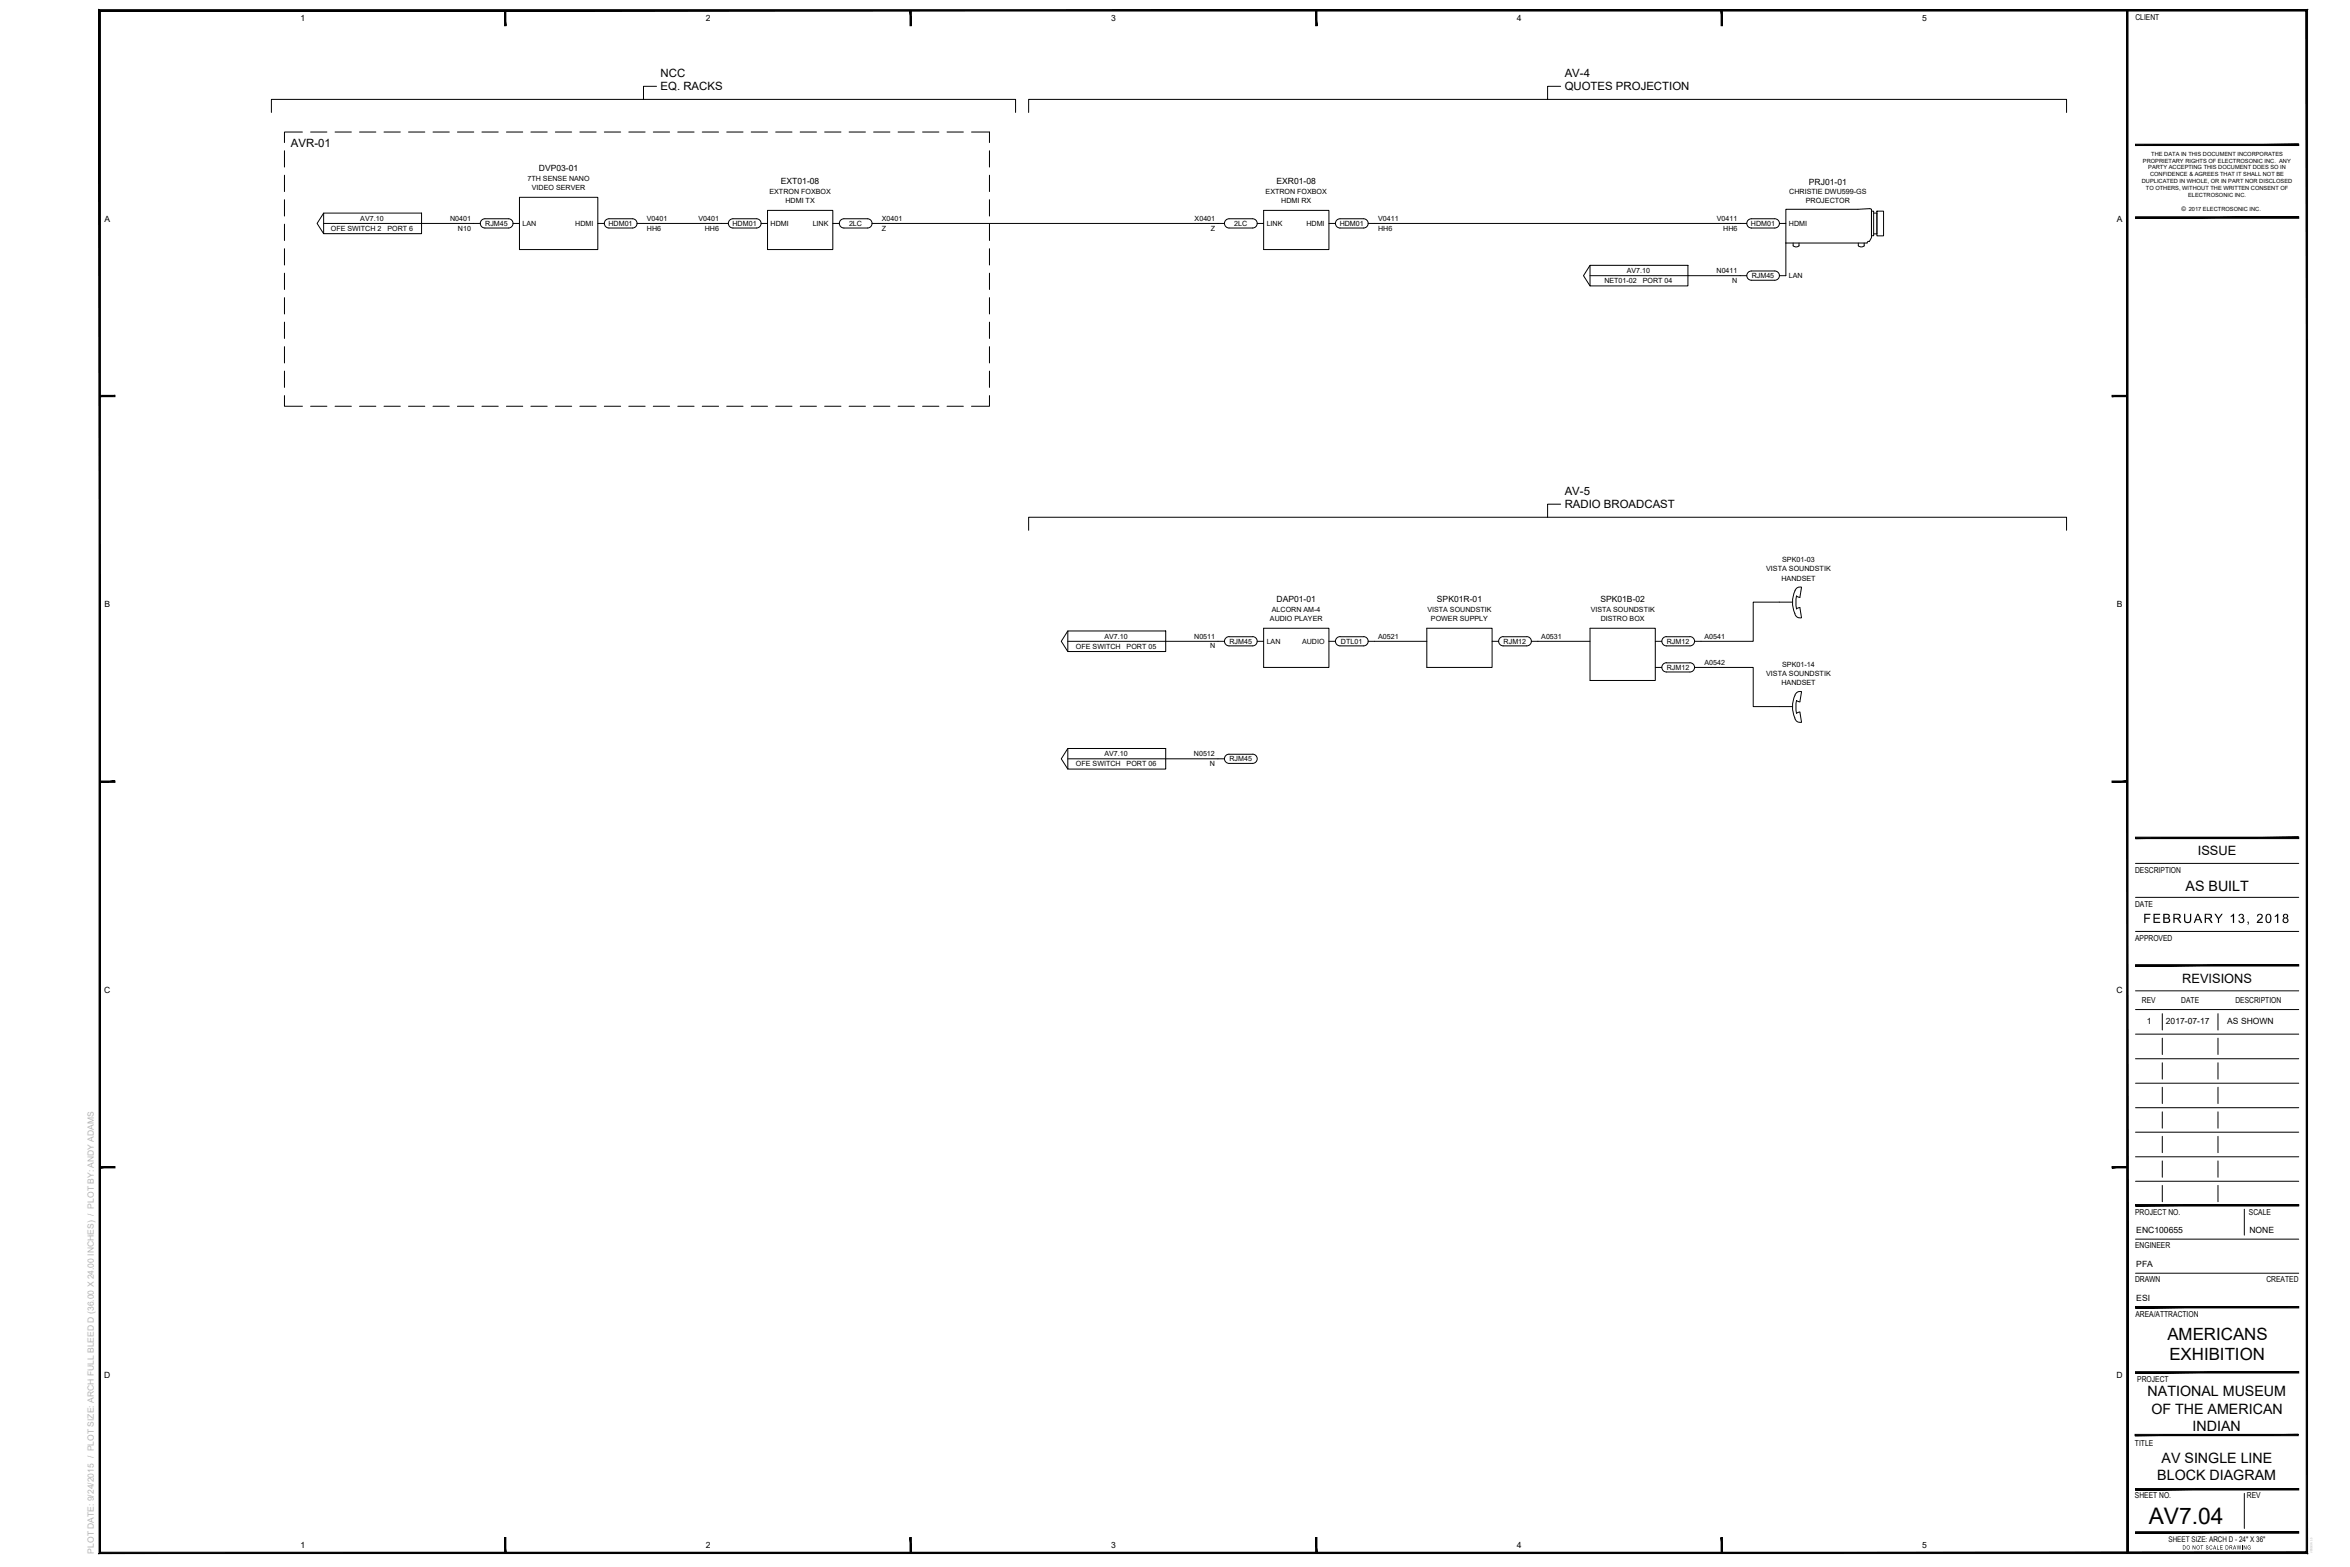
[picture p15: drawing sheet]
<svg xmlns="http://www.w3.org/2000/svg" width="914mm" height="610mm" viewBox="0 0 914 610" stroke-linecap="round" stroke-linejoin="round" font-family="sans-serif">
<defs><g id="words">
<text font-size="8.9" x="836.1" y="592.8">AV7.04</text>
<g font-size="6.6">
<text x="843.4" y="521.1">AMERICANS</text>
<text x="844.1" y="529.1">EXHIBITION</text>
</g>
<g font-size="5.5">
<text x="850.4" y="346.5">AS BUILT</text>
<text x="835.6" y="543.2">NATIONAL MUSEUM</text>
<text x="837.1" y="549.9">OF THE AMERICAN</text>
<text x="853.2" y="556.5">INDIAN</text>
<text x="841.1" y="569.1">AV SINGLE LINE</text>
<text x="839.4" y="575.7">BLOCK DIAGRAM</text>
</g>
<g font-size="5">
<text x="855.2" y="332.7">ISSUE</text>
<text x="833.9" y="359">FEBRUARY 13, 2018</text>
<text x="849.1" y="382.3">REVISIONS</text>
</g>
<g font-size="4.4">
<text x="257" y="35.2">EQ. RACKS</text>
<text x="257" y="30.1">NCC</text>
<text x="608.8" y="35.2">QUOTES PROJECTION</text>
<text x="608.8" y="30.1">AV-4</text>
<text x="113.2" y="57.1">AVR-01</text>
<text x="608.8" y="197.7">RADIO BROADCAST</text>
<text x="608.8" y="192.6">AV-5</text>
</g>
<g font-size="3.3">
<text x="116.9" y="8.2">1</text>
<text x="274.6" y="8.2">2</text>
<text x="432.3" y="8.2">3</text>
<text x="590.2" y="8.2">4</text>
<text x="747.9" y="8.2">5</text>
<text x="209.7" y="66.6">DVP03-01</text>
<text x="303.9" y="71.7">EXT01-08</text>
<text x="496.7" y="71.7">EXR01-08</text>
<text x="703.9" y="71.9">PRJ01-01</text>
<text x="40.7" y="86.2">A</text>
<text x="823.7" y="86.2">A</text>
<text x="40.6" y="236.2">B</text>
<text x="496.7" y="234.2">DAP01-01</text>
<text x="559.1" y="234.2">SPK01R-01</text>
<text x="622.7" y="234.2">SPK01B-02</text>
<text x="823.6" y="236.2">B</text>
<text x="40.5" y="386.2">C</text>
<text x="823.6" y="386.2">C</text>
<text x="835.3" y="398.2">1</text>
<text x="842.8" y="398.2">2017-07-17</text>
<text x="866.6" y="398.2">AS SHOWN</text>
<text x="831.2" y="479.6">ENC100655</text>
<text x="875.3" y="479.6">NONE</text>
<text x="831.2" y="492.8">PFA</text>
<text x="831.2" y="506">ESI</text>
<text x="40.5" y="536.3">D</text>
<text x="823.5" y="536.3">D</text>
<text x="116.9" y="602.3">1</text>
<text x="274.6" y="602.3">2</text>
<text x="432.3" y="602.3">3</text>
<text x="590.2" y="602.3">4</text>
<text x="747.9" y="602.3">5</text>
</g>
<text font-size="3.3" fill="#b3b3b3" x="36.5" y="604.4" transform="rotate(-90 36.5 604.4)">PLOT DATE: 9/24/2015 / PLOT SIZE: ARCH FULL BLEED D (36.00 X 24.00 INCHES) / PLOT BY: ANDY ADAMS</text>
<g font-size="3.2">
<text x="830.9" y="7.7">CLIENT</text>
<text x="830.8" y="339.4">DESCRIPTION</text>
<text x="830.8" y="352.7">DATE</text>
<text x="830.8" y="365.9">APPROVED</text>
<text x="833.4" y="390.2">REV</text>
<text x="848.7" y="390.2">DATE</text>
<text x="869.8" y="390.2">DESCRIPTION</text>
<text x="830.8" y="472.6">PROJECT NO.</text>
<text x="875.1" y="472.7">SCALE</text>
<text x="830.8" y="485.7">ENGINEER</text>
<text x="830.8" y="498.8">DRAWN</text>
<text x="881.9" y="498.8">CREATED</text>
<text x="830.9" y="512.2">AREA/ATTRACTION</text>
<text x="831.6" y="537.6">PROJECT</text>
<text x="830.7" y="562.5">TITLE</text>
<text x="830.7" y="582.9">SHEET NO.</text>
<text x="874.3" y="582.9">REV</text>
</g>
<text font-size="3" x="843.8" y="599.8">SHEET SIZE: ARCH D - 24&quot; X 36&quot;</text>
<g font-size="2.8">
<text x="205.3" y="70.3">7TH SENSE NANO</text>
<text x="207" y="73.9">VIDEO SERVER</text>
<text x="299.4" y="75.4">EXTRON FOXBOX</text>
<text x="492.4" y="75.4">EXTRON FOXBOX</text>
<text x="696.2" y="75.4">CHRISTIE DWU599-GS</text>
<text x="305.6" y="79">HDMI TX</text>
<text x="498.5" y="79">HDMI RX</text>
<text x="702.6" y="79">PROJECTOR</text>
<text x="128.7" y="89.9">OFE SWITCH 2</text>
<text x="140.2" y="85.9">AV7.10</text>
<text x="150.8" y="89.9">PORT 6</text>
<text x="175.1" y="86">N0401</text>
<text x="178.2" y="89.7">N10</text>
<text x="188.8" y="87.9">RJM45</text>
<text x="203.3" y="87.9">LAN</text>
<text x="223.8" y="87.9">HDMI</text>
<text x="236.8" y="87.9">HDM01</text>
<text x="251.7" y="85.9">V0401</text>
<text x="251.7" y="89.7">HH6</text>
<text x="271.8" y="86">V0401</text>
<text x="274.3" y="89.7">HH6</text>
<text x="285" y="87.9">HDM01</text>
<text x="299.8" y="87.9">HDMI</text>
<text x="316.2" y="87.9">LINK</text>
<text x="330.4" y="87.9">2LC</text>
<text x="343.1" y="85.9">X0401</text>
<text x="343.1" y="89.7">Z</text>
<text x="464.8" y="86">X0401</text>
<text x="471.2" y="89.7">Z</text>
<text x="480.2" y="87.9">2LC</text>
<text x="492.9" y="87.9">LINK</text>
<text x="508.3" y="87.9">HDMI</text>
<text x="521.3" y="87.9">HDM01</text>
<text x="536.2" y="85.9">V0411</text>
<text x="536.2" y="89.7">HH6</text>
<text x="668" y="86">V0411</text>
<text x="670.5" y="89.7">HH6</text>
<text x="681.3" y="87.9">HDM01</text>
<text x="696.1" y="87.9">HDMI</text>
<text x="633" y="106.2">AV7.10</text>
<text x="667.9" y="106.3">N0411</text>
<text x="624.3" y="110.2">NET01-02</text>
<text x="639.2" y="110.2">PORT 04</text>
<text x="674.1" y="110">N</text>
<text x="681.6" y="108.2">RJM45</text>
<text x="696.1" y="108.2">LAN</text>
<text x="693.4" y="218.7">SPK01-03</text>
<text x="687.2" y="222.3">VISTA SOUNDSTIK</text>
<text x="693.2" y="225.9">HANDSET</text>
<text x="494.9" y="238">ALCORN AM-4</text>
<text x="555.4" y="238">VISTA SOUNDSTIK</text>
<text x="618.9" y="238">VISTA SOUNDSTIK</text>
<text x="494.1" y="241.6">AUDIO PLAYER</text>
<text x="556.8" y="241.6">POWER SUPPLY</text>
<text x="622.8" y="241.6">DISTRO BOX</text>
<text x="429.8" y="248.5">AV7.10</text>
<text x="464.7" y="248.6">N0511</text>
<text x="478.4" y="250.5">RJM45</text>
<text x="492.9" y="250.5">LAN</text>
<text x="506.6" y="250.5">AUDIO</text>
<text x="521.8" y="250.5">DTL01</text>
<text x="536.2" y="248.5">A0521</text>
<text x="585.1" y="250.5">RJM12</text>
<text x="599.7" y="248.5">A0531</text>
<text x="648.6" y="250.5">RJM12</text>
<text x="663.2" y="248.5">A0541</text>
<text x="418.7" y="252.4">OFE SWITCH</text>
<text x="438.4" y="252.4">PORT 05</text>
<text x="470.9" y="252.2">N</text>
<text x="648.6" y="260.6">RJM12</text>
<text x="663.2" y="258.7">A0542</text>
<text x="687.2" y="262.9">VISTA SOUNDSTIK</text>
<text x="693.4" y="259.3">SPK01-14</text>
<text x="693.2" y="266.5">HANDSET</text>
<text x="418.7" y="298.2">OFE SWITCH</text>
<text x="429.8" y="294.2">AV7.10</text>
<text x="438.4" y="298.2">PORT 06</text>
<text x="464.6" y="294.3">N0512</text>
<text x="470.7" y="298">N</text>
<text x="478.4" y="296.2">RJM45</text>
</g>
<text font-size="2.4" x="848.9" y="82">© 2017 ELECTROSONIC INC.</text>
<g font-size="2.2">
<text x="833.8" y="63.2">PROPRIETARY RIGHTS OF ELECTROSONIC INC. ANY</text>
<text x="835.9" y="65.9">PARTY ACCEPTING THIS DOCUMENT DOES SO IN</text>
<text x="837.1" y="60.6">THE DATA IN THIS DOCUMENT INCORPORATES</text>
<text x="833.4" y="71.2">DUPLICATED IN WHOLE, OR IN PART NOR DISCLOSED</text>
<text x="836.6" y="68.6">CONFIDENCE &amp; AGREES THAT IT SHALL NOT BE</text>
<text x="835" y="73.9">TO OTHERS, WITHOUT THE WRITTEN CONSENT OF</text>
<text x="851.4" y="76.6">ELECTROSONIC INC.</text>
<text x="849.2" y="602.8">DO NOT SCALE DRAWING</text>
</g>
</g></defs>
<g fill="none" stroke="#000" stroke-width=".39">
<path d="M255.5 33.6h-5.1v5.1M607.3 33.6h-5.1v5.1M105.6 43.7v-5h289.6v5M110.7 58.6v6.4M117.7 51.4h-7v4.1M120.8 51.4h6.4M130.4 51.4h6.3M139.9 51.4h6.3M149.4 51.4h6.4M158.9 51.4h6.4M168.5 51.4h6.3M178 51.4h6.3"/>
<path d="M187.5 51.4h6.4M197 51.4h6.4M206.6 51.4h6.3M216.1 51.4h6.3M225.6 51.4h6.4M235.1 51.4h6.4M244.7 51.4h6.3M254.2 51.4h6.3M263.7 51.4h6.4M273.2 51.4h6.4M282.8 51.4h6.3M292.3 51.4h6.3"/>
<path d="M301.8 51.4h6.4M311.3 51.4h6.4M320.9 51.4h6.3M330.4 51.4h6.3M339.9 51.4h6.4M349.4 51.4h6.4M359 51.4h6.3M368.5 51.4h6.3M378 51.4h7v4.1M385 58.6v6.4M400.2 43.7v-5h403.9v5M110.7 68.2v6.3"/>
<path d="M110.7 77.7v6.3M202.1 76.8h30.5v20.3h-30.5zM385 68.2v6.3M385 77.7v6.3M110.7 87.2v6.4M110.7 96.7v6.4M125.9 82.9l-2.5 4 2.5 4M125.9 82.9h38.1v8h-38.1zM125.9 86.9h61M188.7 85.1h9.1M188.7 88.7h9.1M188.7 85.1a1.8 1.8 0 0 0-1.8 1.8 1.8 1.8 0 0 0 1.8 1.8"/>
<path d="M197.8 85.1a1.8 1.8 0 0 1 1.8 1.8 1.8 1.8 0 0 1-1.8 1.8M199.6 86.9h2.5M232.6 86.9h2.5M235.7 85.6l1.2-.5h9.2a1.8 1.8 0 0 1 1.8 1.8 1.8 1.8 0 0 1-1.8 1.8h-9.2a1.8 1.8 0 0 1-1.6-1.1 1.8 1.8 0 0 1 .4-2zM247.8 86.9h35.6M283.9 85.6l1.3-.5h9.2a1.8 1.8 0 0 1 1.7 1.8 1.8 1.8 0 0 1-1.8 1.8h-9.1a1.8 1.8 0 0 1-1.7-1.1 1.8 1.8 0 0 1 .4-2zM296.1 86.9h2.5M298.6 81.8h25.4v15.3h-25.4zM324 86.9h2.6M327.1 85.6l1.3-.5h9.1a1.8 1.8 0 0 1 1.8 1.8 1.8 1.8 0 0 1-1.8 1.8h-9.1a1.8 1.8 0 0 1-1.7-1.1 1.8 1.8 0 0 1 .4-2zM339.3 86.9h137.1M385 87.2v6.4"/>
<path d="M385 96.7v6.4M477 85.6l1.2-.5h9.2a1.8 1.8 0 0 1 1.8 1.8 1.8 1.8 0 0 1-1.8 1.8h-9.2a1.8 1.8 0 0 1-1.6-1.1 1.8 1.8 0 0 1 .4-2zM489.1 86.9h2.6M491.7 81.8h25.4v15.3h-25.4zM517.1 86.9h2.5M520.2 85.6l1.2-.5h9.2a1.8 1.8 0 0 1 1.8 1.8 1.8 1.8 0 0 1-1.9 1.8h-9.1a1.8 1.8 0 0 1-1.6-1.1 1.8 1.8 0 0 1 .4-2zM532.3 86.9h147.3M681.5 85.1h9.1a1.8 1.8 0 0 1 1.8 1.8 1.8 1.8 0 0 1-1.8 1.8h-9.1M681.5 85.1a1.8 1.8 0 0 0-1.8 1.8 1.8 1.8 0 0 0 1.8 1.8M692.3 86.9h2.6M694.9 81.4h28l4.7-.2 .6 .2v11l-.8 1.5h-.6l-.3 .6h-31.6zM694.9 94.5v12.7h-2.6"/>
<path d="M697.7 94.5v1.1l1.2 .5 1.1-.5v-1.1M723.1 94.5v1.1l1.1 .5 1.2-.5v-1.1M728.2 82.1h.9v9.6h-.9zM729.1 82.9h1.2v8.1h-1.2M730.3 82.1h2.6v9.7h-2.6zM110.7 106.3v6.3M110.7 115.8v6.3M385 106.3v6.3M385 115.8v6.3M618.7 103.2l-2.6 4 2.6 4M618.7 103.2h38.1v8h-38.1zM618.7 107.2h60.9"/>
<path d="M681.5 105.4h9.1a1.8 1.8 0 0 1 1.8 1.8 1.8 1.8 0 0 1-1.8 1.8h-9.1M681.5 105.4a1.8 1.8 0 0 0-1.8 1.8 1.8 1.8 0 0 0 1.8 1.8M110.7 125.3v6.4M110.7 134.8v6.4M385 125.3v6.4M385 134.8v6.4M110.7 153.9v4.1h7M110.7 144.4v6.3M120.8 158h6.4M130.4 158h6.3M139.9 158h6.3M149.4 158h6.4"/>
<path d="M158.9 158h6.4M168.5 158h6.3M178 158h6.3M187.5 158h6.4M197 158h6.4M206.6 158h6.3M216.1 158h6.3M225.6 158h6.4M235.1 158h6.4M244.7 158h6.3M254.2 158h6.3M263.7 158h6.4"/>
<path d="M273.2 158h6.4M282.8 158h6.3M292.3 158h6.3M301.8 158h6.4M311.3 158h6.4M320.9 158h6.3M330.4 158h6.3M339.9 158h6.4M349.4 158h6.4M359 158h6.3M368.5 158h6.3M385 153.9v4.1h-7"/>
<path d="M385 144.4v6.3M607.3 196.1h-5.1v5.1M400.2 206.3v-5.1h403.9v5.1M697.4 234.2h-15.2v15.3h-22.9M699 231.8l-.2 2.9 .2 2.2 1.3-.5 .7 3.9a2.01 2.01 0 0 1-2.6-1.6M699 231.9l1.3 .5 .7-3.9a2.28 2.28 0 0 0-2.9 2.1 10.7 10.7 0 0 0 .3 8.1M415.5 245.5l-2.6 4 2.6 4M415.5 245.5h38.1v8h-38.1zM415.5 249.5h60.9M477 248.2l1.2-.5h9.2a1.8 1.8 0 0 1 1.8 1.8 1.8 1.8 0 0 1-1.8 1.8h-9.2a1.8 1.8 0 0 1-1.6-1.1 1.8 1.8 0 0 1 .4-2zM489.1 249.5h2.6M491.7 244.4h25.4v15.2h-25.4z"/>
<path d="M517.1 249.5h2.5M520.2 248.2l1.2-.5h9.2a1.8 1.8 0 0 1 1.8 1.8 1.8 1.8 0 0 1-1.9 1.8h-9.1a1.8 1.8 0 0 1-1.6-1.1 1.8 1.8 0 0 1 .4-2zM532.3 249.5h22.9M555.2 244.4h25.4v15.2h-25.4zM580.6 249.5h2.5M583.7 248.2l1.2-.5h9.2a1.8 1.8 0 0 1 1.8 1.8 1.8 1.8 0 0 1-1.9 1.8h-9.1a1.8 1.8 0 0 1-1.6-1.1 1.8 1.8 0 0 1 .4-2zM595.8 249.5h22.9M618.7 244.4h25.4v20.3h-25.4zM644.1 249.5h2.5M644.1 259.6h2.5M647.2 248.2l1.2-.5h9.2a1.8 1.8 0 0 1 1.8 1.8 1.8 1.8 0 0 1-1.9 1.8h-9.1a1.8 1.8 0 0 1-1.6-1.1 1.8 1.8 0 0 1 .4-2zM648.4 257.9h9.1"/>
<path d="M648.4 257.8a1.8 1.8 0 0 0-1.8 1.8 1.8 1.8 0 0 0 1.8 1.8h9.1a1.8 1.8 0 0 0 1.9-1.8 1.8 1.8 0 0 0-1.8-1.8M659.3 259.6h22.9v15.3h15.2M701 269.1l-.6 3.9-1.4-.5-.2 2.9 .2 2.1 1.3-.5 .7 3.9a2.01 2.01 0 0 1-2.6-1.6M701 269.1a2.28 2.28 0 0 0-2.9 2.2 10.7 10.7 0 0 0 .3 8M415.5 291.2l-2.6 4 2.6 4M415.5 291.2h38.1v8h-38.1zM415.5 295.2h60.9M477 293.9l1.2-.5h9.2a1.8 1.8 0 0 1 1.8 1.8 1.8 1.8 0 0 1-1.8 1.8h-9.2a1.8 1.8 0 0 1-1.6-1.1 1.8 1.8 0 0 1 .4-2zM830.9 335.9h63.5M830.9 349.1h63.5M830.9 362.3h63.5M830.9 392.7h63.5"/>
<path d="M830.9 385.5h63.5M841.4 394.3v6.4M863 394.3v6.4M830.9 411.9h63.5M830.9 402.3h63.5M841.4 403.9v6.3M841.4 413.4v6.4M863 403.9v6.3M863 413.4v6.4M830.9 421.4h63.5M830.9 430.9h63.5M841.4 423v6.3"/>
<path d="M841.4 432.5v6.4M863 423v6.3M863 432.5v6.4M830.9 459.5h63.5M830.9 450h63.5M830.9 440.5h63.5M841.4 442.1v6.3M841.4 451.6v6.4M863 442.1v6.3M863 451.6v6.4M830.9 469.1h63.5M841.4 461.2v6.3"/>
<path d="M863 461.2v6.3M873.3 470.4v10.1M830.9 495.3h63.5M830.9 482.1h63.5M873.3 581v13.6"/>
</g>
<g fill="#000" stroke="#000" stroke-width=".39">
<path d="M196.3 4l.5 6v-6zM196.3 4l.5 6h-.5z"/>
<path d="M354.1 4l.5 6v-6zM354.1 4l.5 6h-.5z"/>
<path d="M511.9 4l.5 6v-6zM511.9 4l.5 6h-.5z"/>
<path d="M669.7 4l.5 6v-6zM669.7 4l.5 6h-.5z"/>
<path d="M830.9 56.1v.5l63.5-.5zM830.9 56.6l63.5-.5v.5z"/>
<path d="M830.9 84.3v.6l63.5-.6zM830.9 84.9l63.5-.6v.6z"/>
<path d="M38.8 153.8v.5l5.9-.5zM38.8 154.3l5.9-.5v.5z"/>
<path d="M821.8 154.3h6v-.5zM821.8 153.8h6l-6 .5z"/>
<path d="M38.8 303.8v.5l5.9-.5zM38.8 304.3l5.9-.5v.5z"/>
<path d="M821.8 304.3h6v-.5zM821.8 303.8h6l-6 .5z"/>
<path d="M830.9 325.7v.5l63.5-.5zM830.9 326.2l63.5-.5v.5z"/>
<path d="M830.9 375.3v.5l63.5-.5zM830.9 375.8l63.5-.5v.5z"/>
<path d="M38.8 453.8v.5l5.9-.5zM38.8 454.3l5.9-.5v.5z"/>
<path d="M821.8 454.3h6v-.5zM821.8 453.8h6l-6 .5z"/>
<path d="M830.9 468.6v.5l63.5-.5zM830.9 469.1l63.5-.5v.5z"/>
<path d="M830.9 508.3v.5l63.5-.5zM830.9 508.8l63.5-.5v.5z"/>
<path d="M830.9 533.6v.5l63.5-.5zM830.9 534.1l63.5-.5v.5z"/>
<path d="M830.8 558v.5l63.4-.5zM830.8 558.5l63.4-.5v.5z"/>
<path d="M830.9 579.1v.5l63.5-.5zM830.9 579.6l63.5-.5v.5z"/>
<path d="M830.9 595.9v.5l63.5-.5zM830.9 596.4l63.5-.5v.5z"/>
<path d="M39.1 603.9l-.5 .5 858.8-.5zM38.6 604.4l858.8-.5 .5 .5zM897.4 4.3v599.6l.5 .5zM897.4 4.3l.5-.5v600.6zM39.1 4.3h858.3l.5-.5zM38.6 3.8h859.3l-858.8 .5zM38.6 3.8l.5 600.1v-599.6zM38.6 3.8l.5 600.1-.5 .5z"/>
<path d="M196.3 598.1v6h.5zM196.3 598.1h.5v6z"/>
<path d="M354.1 598.1v6h.5zM354.1 598.1h.5v6z"/>
<path d="M511.9 598.1v6h.5zM511.9 598.1h.5v6z"/>
<path d="M669.7 598.1v6h.5zM669.7 598.1h.5v6z"/>
<path d="M827.5 4v600.1h.5zM827.5 4h.5v600.1z"/>
</g>
<g fill="#000">
<path d="M885.1 356.4l1.4-1v3.6h-.5v-2.8l-.8 .6zM873.1 601.2l.8 1.3 .2-1.3v1.6l-.9-1.3-.1 1.3zM874.7 601.4l.3-.2 .6 .1 .1 .4-.6-.3-.4 .4 .4 .8 .5-.1v-.3l-.4-.2h.5l-.1 .7-.6 .1-.4-.3z"/>
<path d="M881.9 355.8l1.1-.3 .7 .7 .1 1.8-.7 1h-.9l-.6-.6-.1-1.6zM882.2 356l-.2 2.2 .4 .5h.4l.5-.6v-1.6l-.4-.6z"/>
<path d="M888.4 355.9l.9-.5 1 .6v.6l-.5 .5 .5 .2 .2 .8-.7 .9h-1l-.6-.6v-.8l.6-.5-.5-.4zM888.7 356.4a.6 .6 0 0 0 1.2 0 .6 .6 0 0 0-1.2 0zM888.6 358a.75 .75 0 0 0 1.5 0 .75 .75 0 0 0-1.5 0z"/>
</g>
<use href="#words"/>
</svg>
